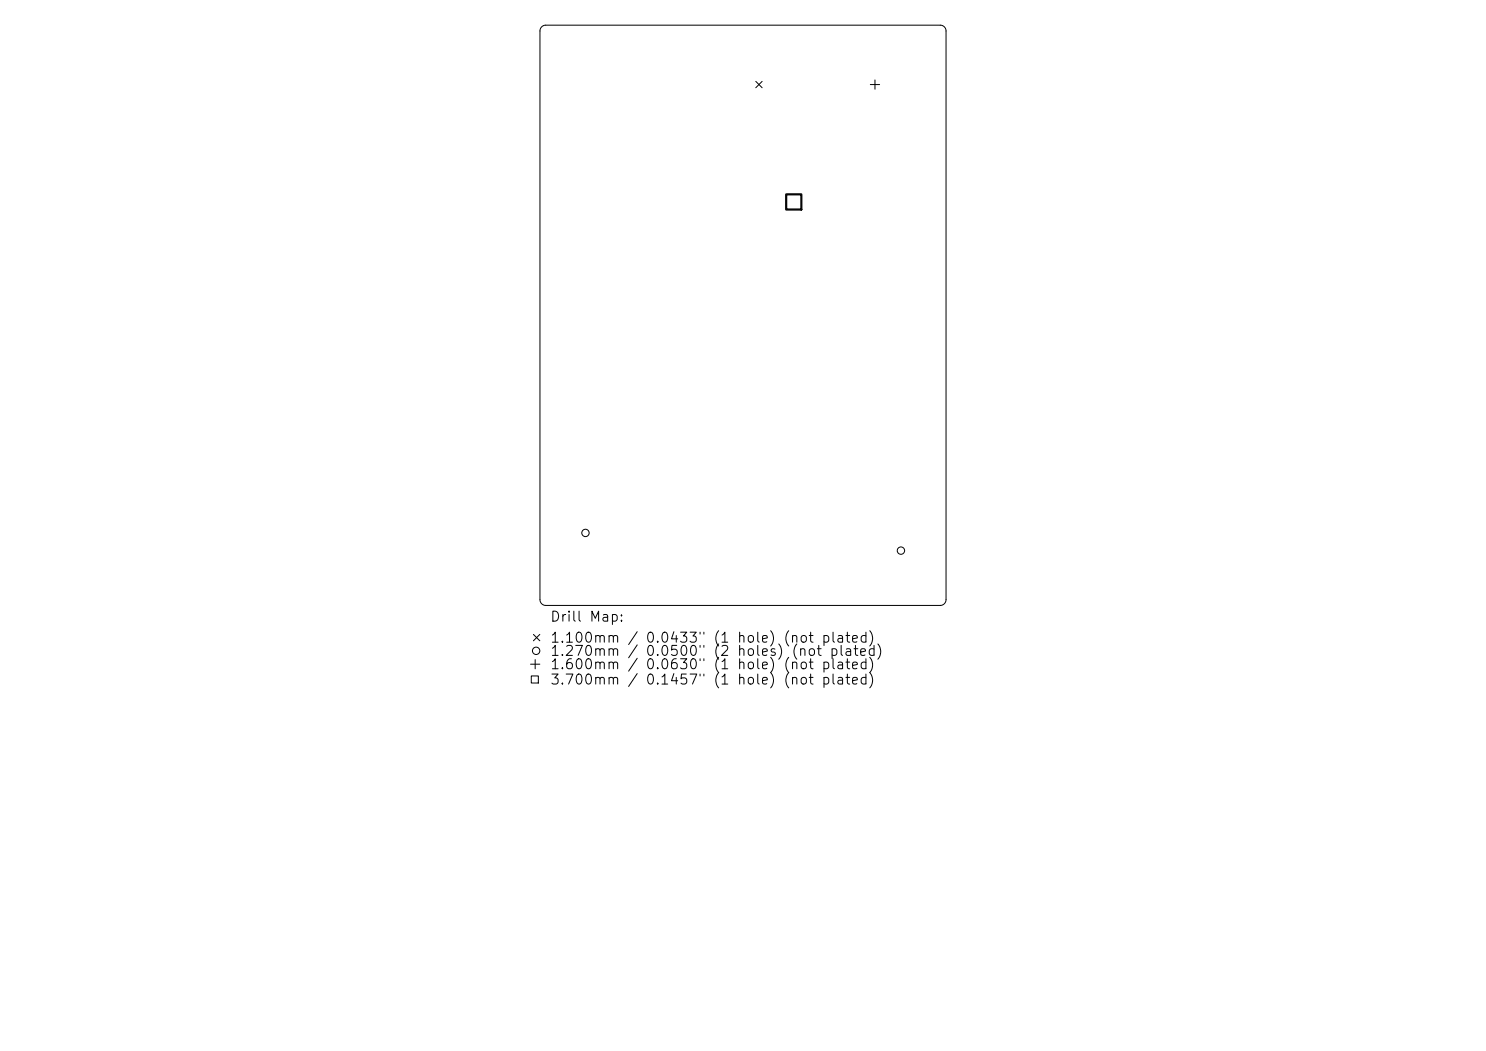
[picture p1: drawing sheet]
<svg xmlns="http://www.w3.org/2000/svg" width="297mm" height="210mm" viewBox="0 0 297 210" stroke-linecap="round" stroke-linejoin="round" font-family="sans-serif">
<defs><g id="words">
<g font-size="2">
<text x="109.8" y="124.7">Drill Map:</text>
<text x="109.8" y="128.9">1.100mm / 0.0433&quot; (1 hole) (not plated)</text>
<text x="109.8" y="131.6">1.270mm / 0.0500&quot; (2 holes) (not plated)</text>
<text x="109.8" y="134.2">1.600mm / 0.0630&quot; (1 hole) (not plated)</text>
<text x="109.8" y="137.3">3.700mm / 0.1457&quot; (1 hole) (not plated)</text>
</g>
</g></defs>
<g fill="none" stroke="#000" stroke-width=".2">
<path d="M108.3 5.4l.8-.4h78.8a1.16 1.16 0 0 1 1.2 1.2v113.6a1.16 1.16 0 0 1-1.2 1.2h-78.8a1.16 1.16 0 0 1-1.2-1.2v-113.6zM151.1 16.3l1.2 1.2M152.3 16.3l-1.2 1.2M174 16.9h1.8M174.9 16v1.8M106 132.7h1.9M106.2 135.1h1.4v1.4h-1.4zM106.6 126.8l1.3 1.2M107 131.8v1.8M107.9 126.8l-1.3 1.2"/>
<circle cx="117" cy="106.5" r=".74"/>
<circle cx="180.1" cy="110" r=".74"/>
<circle cx="107.2" cy="130" r=".74"/>
</g>
<path d="M157.1 38.8h3.1v3.1h-3.1z" fill="none" stroke="#000" stroke-width=".43"/>
<use href="#words"/>
</svg>
